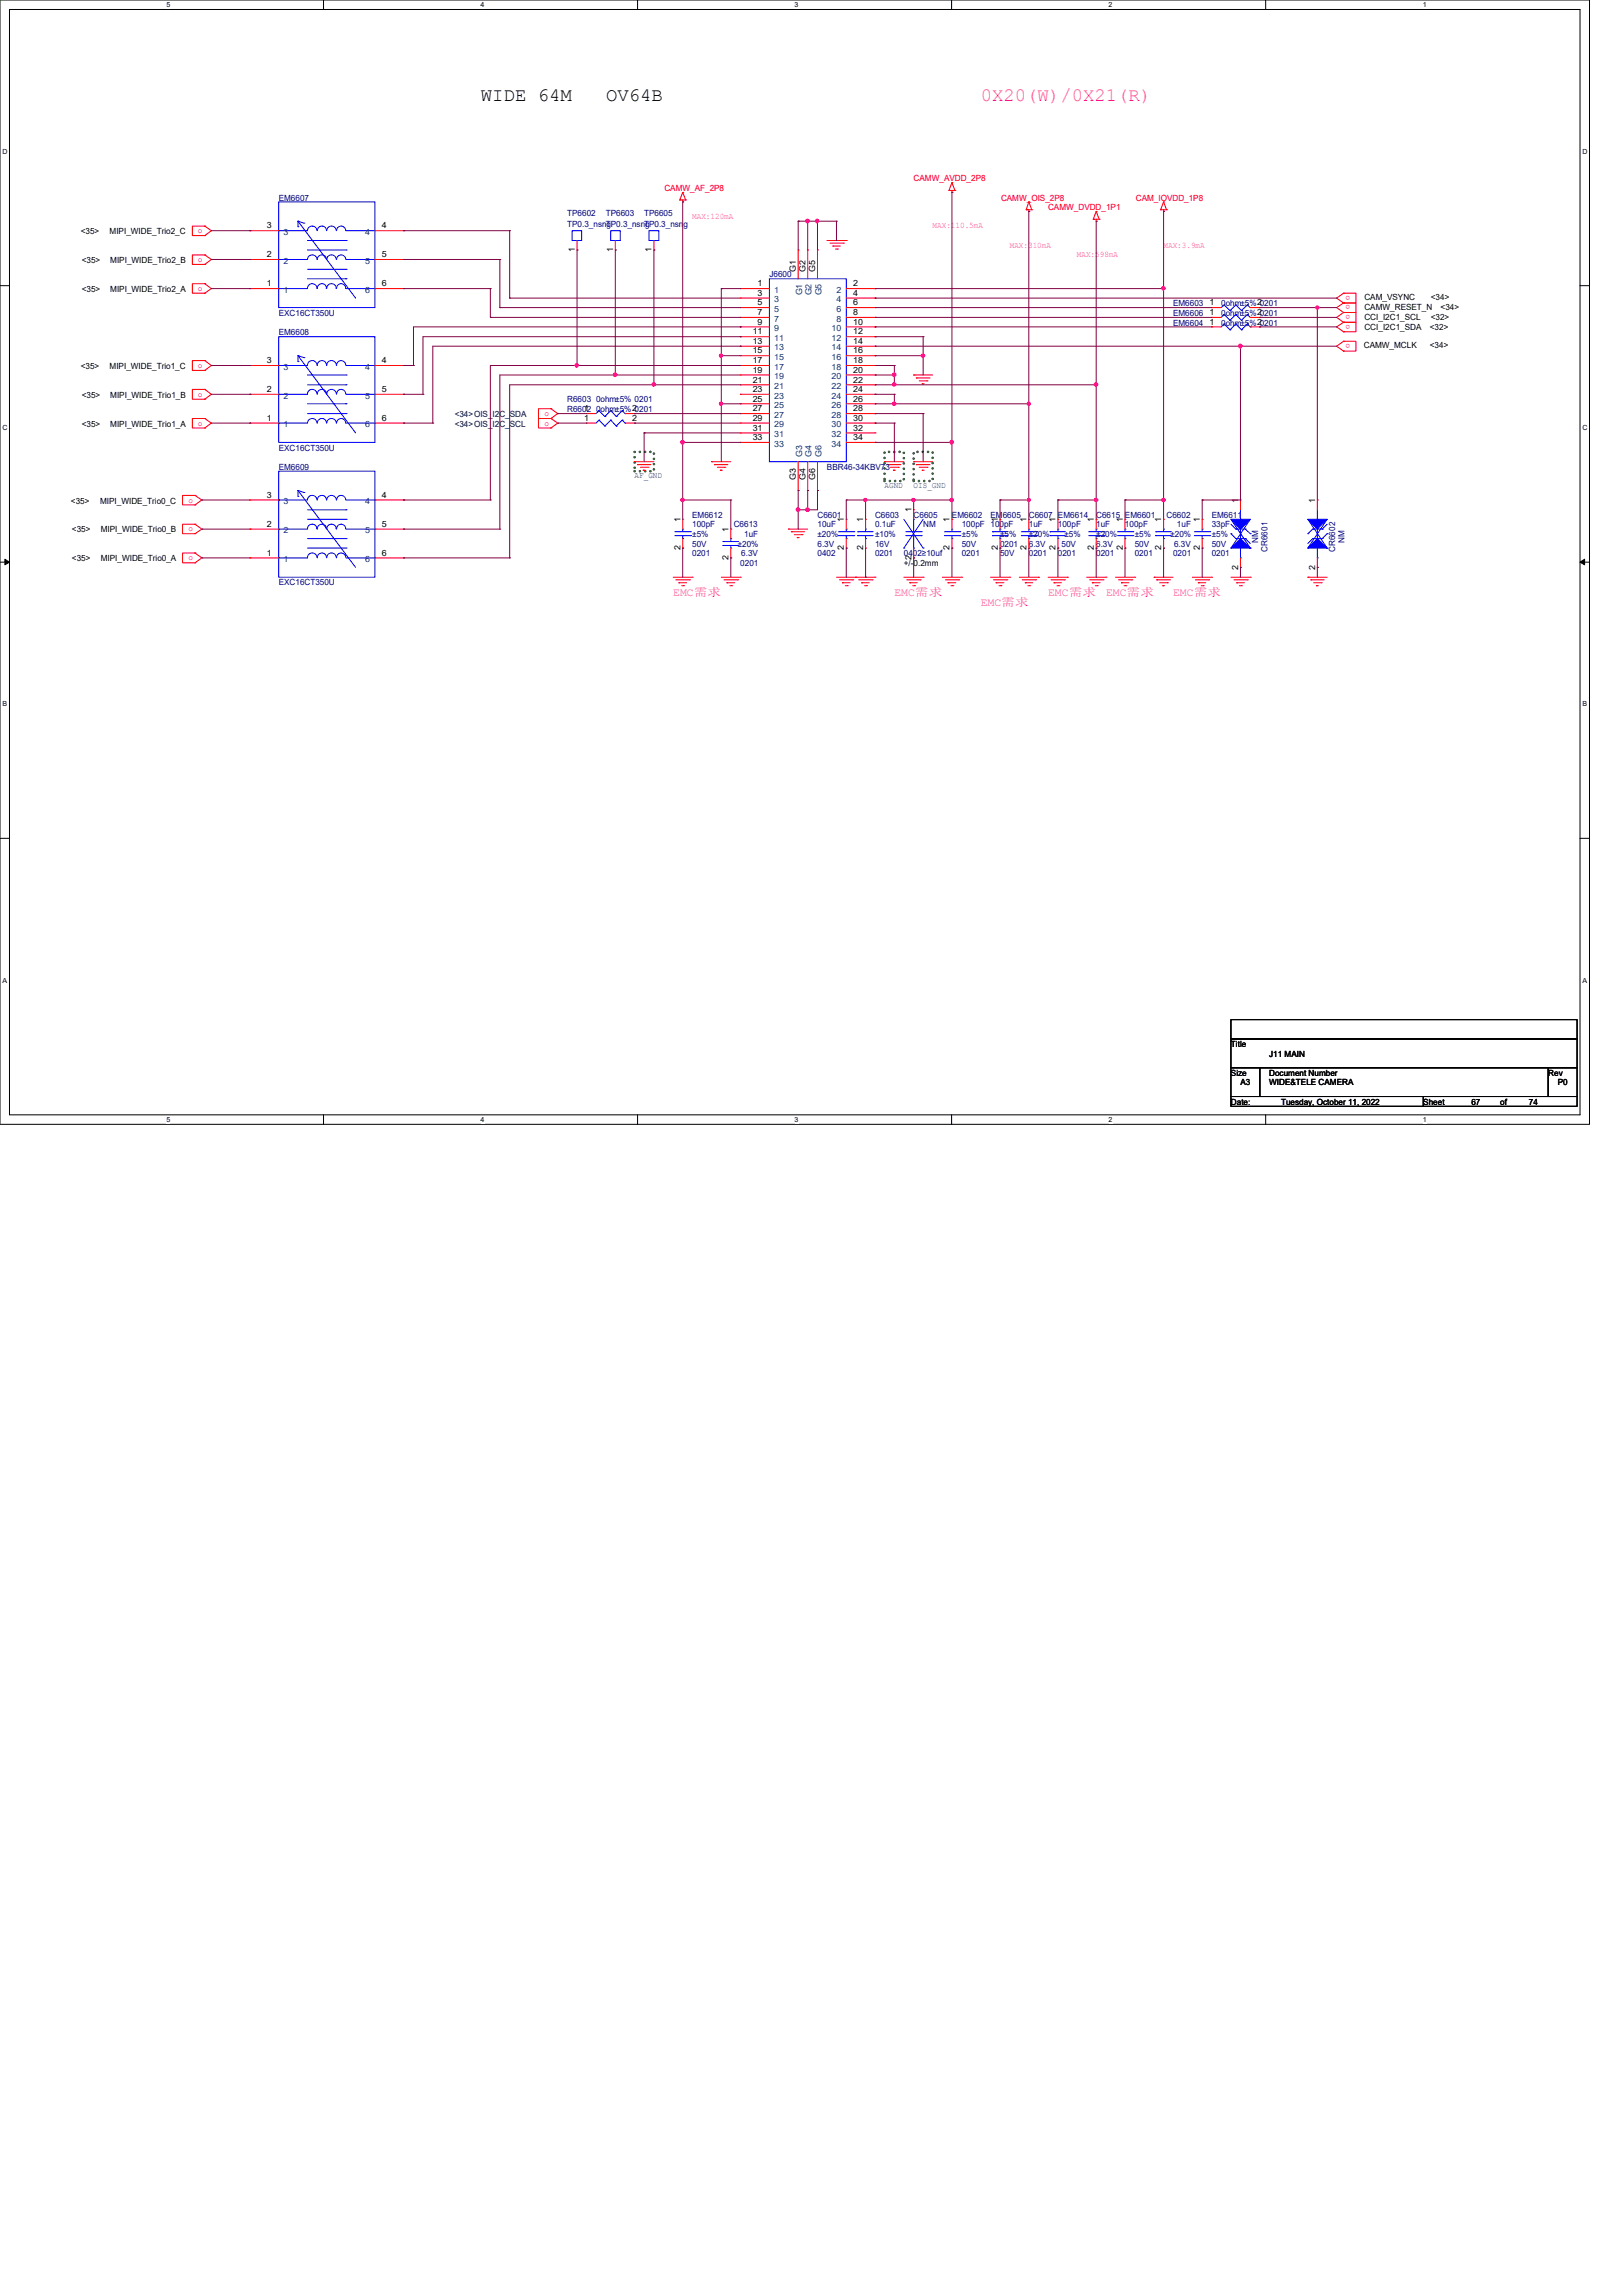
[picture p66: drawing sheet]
<svg xmlns="http://www.w3.org/2000/svg" width="210mm" height="297mm" viewBox="0 0 210 297" stroke-linecap="round" stroke-linejoin="round" font-family="sans-serif">
<defs><g id="words">
<g font-size="2.5">
<text x="62.2" y="13.1">WIDE 64M</text>
<text x="78.4" y="13.1">OV64B</text>
</g>
<text font-size="2.5" fill="#f0f" x="126.9" y="13.1">0X20(W)/0X21(R)</text>
<g font-size="1.5" fill="#f0f">
<text x="87.1" y="77.1">EMC需需</text>
<text x="115.7" y="77.1">EMC需需</text>
<text x="135.6" y="77.1">EMC需需</text>
<text x="143.1" y="77.1">EMC需需</text>
<text x="151.8" y="77.1">EMC需需</text>
<text x="126.9" y="78.4">EMC需需</text>
</g>
<g font-size="1.1" fill="#f00">
<text x="118.2" y="23.5">CAMW_AVDD_2P8</text>
<text x="86" y="24.7">CAMW_AF_2P8</text>
<text x="129.5" y="26">CAMW_OIS_2P8</text>
<text x="135.6" y="27.2">CAMW_DVDD_1P1</text>
<text x="147" y="26">CAM_IOVDD_1P8</text>
<text x="25.6" y="30.2">o</text>
<text x="25.6" y="33.9">o</text>
<text x="25.6" y="37.6">o</text>
<text x="174.7" y="40.8" transform="rotate(-180 174.7 40.8)">o</text>
<text x="174.7" y="42" transform="rotate(-180 174.7 42)">o</text>
<text x="174.7" y="39.5" transform="rotate(-180 174.7 39.5)">o</text>
<text x="174.7" y="38.3" transform="rotate(-180 174.7 38.3)">o</text>
<text x="25.6" y="47.6">o</text>
<text x="174.7" y="44.5" transform="rotate(-180 174.7 44.5)">o</text>
<text x="25.6" y="51.3">o</text>
<text x="70.4" y="53.8">o</text>
<text x="25.6" y="55.1">o</text>
<text x="70.4" y="55.1">o</text>
<text x="24.4" y="65">o</text>
<text x="24.4" y="68.7">o</text>
<text x="24.4" y="72.5">o</text>
</g>
<g font-size="1.1">
<text x="34.5" y="29.5">3</text>
<text x="49.4" y="29.5">4</text>
<text x="10.5" y="30.3">&lt;35&gt;</text>
<text x="10.6" y="34">&lt;35&gt;</text>
<text x="14.2" y="30.3">MIPI_WIDE_Trio2_C</text>
<text x="14.3" y="34">MIPI_WIDE_Trio2_B</text>
<text x="34.5" y="33.3">2</text>
<text x="49.4" y="33.3">5</text>
<text x="74.4" y="32.6" transform="rotate(-90 74.4 32.6)">1</text>
<text x="79.3" y="32.6" transform="rotate(-90 79.3 32.6)">1</text>
<text x="84.3" y="32.6" transform="rotate(-90 84.3 32.6)">1</text>
<text x="103" y="35.2" transform="rotate(-90 103 35.2)">G1</text>
<text x="104.2" y="35.2" transform="rotate(-90 104.2 35.2)">G2</text>
<text x="105.5" y="35.2" transform="rotate(-90 105.5 35.2)">G5</text>
<text x="10.6" y="37.8">&lt;35&gt;</text>
<text x="14.3" y="37.8">MIPI_WIDE_Trio2_A</text>
<text x="34.5" y="37">1</text>
<text x="49.4" y="37">6</text>
<text x="98" y="37">1</text>
<text x="98" y="38.3">3</text>
<text x="98" y="39.5">5</text>
<text x="98" y="40.8">7</text>
<text x="98" y="42">9</text>
<text x="110.4" y="37">2</text>
<text x="110.4" y="38.3">4</text>
<text x="110.4" y="39.5">6</text>
<text x="110.4" y="40.8">8</text>
<text x="110.4" y="42">10</text>
<text x="156.5" y="40.8">1</text>
<text x="156.5" y="39.5">1</text>
<text x="156.5" y="42">1</text>
<text x="162.7" y="40.8">2</text>
<text x="162.7" y="39.5">2</text>
<text x="162.7" y="42">2</text>
<text x="176.6" y="41.4">CCI_I2C1_SCL</text>
<text x="176.6" y="40.1">CAMW_RESET_N</text>
<text x="176.6" y="38.9">CAM_VSYNC</text>
<text x="185.2" y="41.4">&lt;32&gt;</text>
<text x="185.2" y="38.9">&lt;34&gt;</text>
<text x="186.4" y="40.1">&lt;34&gt;</text>
<text x="10.5" y="47.7">&lt;35&gt;</text>
<text x="14.2" y="47.7">MIPI_WIDE_Trio1_C</text>
<text x="34.5" y="47">3</text>
<text x="49.4" y="47">4</text>
<text x="97.4" y="43.3">11</text>
<text x="97.4" y="44.5">13</text>
<text x="97.4" y="45.7">15</text>
<text x="97.4" y="47">17</text>
<text x="110.4" y="43.3">12</text>
<text x="110.4" y="44.5">14</text>
<text x="110.4" y="45.7">16</text>
<text x="110.4" y="47">18</text>
<text x="176.5" y="45.1">CAMW_MCLK</text>
<text x="176.6" y="42.6">CCI_I2C1_SDA</text>
<text x="185" y="42.6">&lt;32&gt;</text>
<text x="185" y="45.1">&lt;34&gt;</text>
<text x="10.6" y="51.4">&lt;35&gt;</text>
<text x="14.3" y="51.4">MIPI_WIDE_Trio1_B</text>
<text x="34.5" y="50.7">2</text>
<text x="49.4" y="50.7">5</text>
<text x="75.6" y="53.2">1</text>
<text x="81.8" y="53.2">2</text>
<text x="97.4" y="48.2">19</text>
<text x="97.4" y="49.5">21</text>
<text x="97.4" y="50.7">23</text>
<text x="97.4" y="51.9">25</text>
<text x="97.4" y="53.2">27</text>
<text x="110.4" y="48.2">20</text>
<text x="110.4" y="49.5">22</text>
<text x="110.4" y="50.7">24</text>
<text x="110.4" y="51.9">26</text>
<text x="110.4" y="53.2">28</text>
<text x="10.6" y="55.2">&lt;35&gt;</text>
<text x="14.3" y="55.2">MIPI_WIDE_Trio1_A</text>
<text x="34.5" y="54.4">1</text>
<text x="49.4" y="54.4">6</text>
<text x="75.6" y="54.4">1</text>
<text x="81.8" y="54.4">2</text>
<text x="97.4" y="54.4">29</text>
<text x="97.4" y="55.7">31</text>
<text x="97.4" y="56.9">33</text>
<text x="110.4" y="54.4">30</text>
<text x="110.4" y="55.7">32</text>
<text x="110.4" y="56.9">34</text>
<text x="9.2" y="65.2">&lt;35&gt;</text>
<text x="13" y="65.2">MIPI_WIDE_Trio0_C</text>
<text x="34.5" y="64.4">3</text>
<text x="49.4" y="64.4">4</text>
<text x="103" y="62.1" transform="rotate(-90 103 62.1)">G3</text>
<text x="104.2" y="62.1" transform="rotate(-90 104.2 62.1)">G4</text>
<text x="105.5" y="62.1" transform="rotate(-90 105.5 62.1)">G6</text>
<text x="160.2" y="65.1" transform="rotate(-90 160.2 65.1)">1</text>
<text x="170.2" y="65.1" transform="rotate(-90 170.2 65.1)">1</text>
<text x="9.3" y="68.9">&lt;35&gt;</text>
<text x="13" y="68.9">MIPI_WIDE_Trio0_B</text>
<text x="34.5" y="71.9">1</text>
<text x="34.5" y="68.2">2</text>
<text x="49.4" y="68.2">5</text>
<text x="49.4" y="71.9">6</text>
<text x="88.1" y="71.2" transform="rotate(-90 88.1 71.2)">2</text>
<text x="88.1" y="67.6" transform="rotate(-90 88.1 67.6)">1</text>
<text x="94.3" y="68.8" transform="rotate(-90 94.3 68.8)">1</text>
<text x="109.2" y="71.2" transform="rotate(-90 109.2 71.2)">2</text>
<text x="109.2" y="67.6" transform="rotate(-90 109.2 67.6)">1</text>
<text x="111.7" y="71.2" transform="rotate(-90 111.7 71.2)">2</text>
<text x="111.7" y="67.6" transform="rotate(-90 111.7 67.6)">1</text>
<text x="117.9" y="66.3" transform="rotate(-90 117.9 66.3)">1</text>
<text x="122.9" y="71.2" transform="rotate(-90 122.9 71.2)">2</text>
<text x="122.9" y="67.6" transform="rotate(-90 122.9 67.6)">1</text>
<text x="129.1" y="71.2" transform="rotate(-90 129.1 71.2)">2</text>
<text x="129.1" y="67.6" transform="rotate(-90 129.1 67.6)">1</text>
<text x="132.8" y="71.2" transform="rotate(-90 132.8 71.2)">2</text>
<text x="132.8" y="67.6" transform="rotate(-90 132.8 67.6)">1</text>
<text x="136.6" y="71.2" transform="rotate(-90 136.6 71.2)">2</text>
<text x="136.6" y="67.6" transform="rotate(-90 136.6 67.6)">1</text>
<text x="141.6" y="71.2" transform="rotate(-90 141.6 71.2)">2</text>
<text x="141.6" y="67.6" transform="rotate(-90 141.6 67.6)">1</text>
<text x="145.3" y="71.2" transform="rotate(-90 145.3 71.2)">2</text>
<text x="145.3" y="67.6" transform="rotate(-90 145.3 67.6)">1</text>
<text x="150.3" y="71.2" transform="rotate(-90 150.3 71.2)">2</text>
<text x="150.3" y="67.6" transform="rotate(-90 150.3 67.6)">1</text>
<text x="155.3" y="71.2" transform="rotate(-90 155.3 71.2)">2</text>
<text x="155.3" y="67.6" transform="rotate(-90 155.3 67.6)">1</text>
<text x="9.3" y="72.6">&lt;35&gt;</text>
<text x="13" y="72.6">MIPI_WIDE_Trio0_A</text>
<text x="94.3" y="72.4" transform="rotate(-90 94.3 72.4)">2</text>
<text x="117" y="73.2">+/-0.2mm</text>
<text x="117.9" y="72.4" transform="rotate(-90 117.9 72.4)">2</text>
<text x="160.2" y="73.7" transform="rotate(-90 160.2 73.7)">2</text>
<text x="170.2" y="73.7" transform="rotate(-90 170.2 73.7)">2</text>
<text x="159.3" y="135.5">Title</text>
<text x="164.3" y="136.7">J11 MAIN</text>
<text x="159.3" y="142.9">Date:</text>
<text x="159.3" y="139.2">Size</text>
<text x="160.5" y="140.4">A3</text>
<text x="164.3" y="139.2">Document Number</text>
<text x="164.3" y="140.4">WIDE&amp;TELE CAMERA</text>
<text x="165.8" y="142.9">Tuesday, October 11, 2022</text>
<text x="184.2" y="142.9">Sheet</text>
<text x="190.4" y="142.9">67</text>
<text x="194.1" y="142.9">of</text>
<text x="197.9" y="142.9">74</text>
<text x="200.4" y="139.2">Rev</text>
<text x="201.6" y="140.4">P0</text>
</g>
<g font-size="1.1" fill="#000080">
<text x="36.1" y="26">EM6607</text>
<text x="73.4" y="27.9">TP6602</text>
<text x="73.4" y="29.4">TP0.3_nsng</text>
<text x="78.4" y="27.9">TP6603</text>
<text x="78.4" y="29.4">TP0.3_nsng</text>
<text x="83.4" y="27.9">TP6605</text>
<text x="83.4" y="29.4">TP0.3_nsng</text>
<text x="99.6" y="35.9">J6600</text>
<text x="36.1" y="40.9">EXC16CT350U</text>
<text x="151.8" y="40.9">EM6606</text>
<text x="151.8" y="39.6">EM6603</text>
<text x="158" y="40.9">0ohm±5% 0201</text>
<text x="158" y="39.6">0ohm±5% 0201</text>
<text x="36.1" y="43.3">EM6608</text>
<text x="151.8" y="42.1">EM6604</text>
<text x="158" y="42.1">0ohm±5% 0201</text>
<text x="73.4" y="52.1">R6603 0ohm±5% 0201</text>
<text x="73.4" y="53.3">R6602 0ohm±5% 0201</text>
<text x="36.1" y="58.3">EXC16CT350U</text>
<text x="36.1" y="60.8">EM6609</text>
<text x="107" y="60.8">BBR46-34KBV73</text>
<text x="89.6" y="67">EM6612</text>
<text x="89.6" y="68.2">100pF</text>
<text x="89.6" y="72">0201</text>
<text x="89.6" y="70.7">50V</text>
<text x="89.6" y="69.5">±5%</text>
<text x="95" y="68.2">C6613</text>
<text x="95.5" y="70.7">±20%</text>
<text x="95.9" y="72">6.3V</text>
<text x="96.3" y="69.5">1uF</text>
<text x="105.8" y="67">C6601</text>
<text x="105.8" y="68.2">10uF</text>
<text x="105.8" y="72">0402</text>
<text x="105.8" y="70.7">6.3V</text>
<text x="105.8" y="69.5">±20%</text>
<text x="113.2" y="67">C6603</text>
<text x="113.2" y="68.2">0.1uF</text>
<text x="113.2" y="72">0201</text>
<text x="113.2" y="70.7">16V</text>
<text x="113.2" y="69.5">±10%</text>
<text x="117" y="72">0402≥10uf</text>
<text x="118.2" y="67">C6605</text>
<text x="119.5" y="68.2">NM</text>
<text x="123.2" y="67">EM6602</text>
<text x="124.5" y="68.2">100pF 100pF</text>
<text x="124.5" y="72">0201</text>
<text x="124.5" y="70.7">50V</text>
<text x="124.5" y="69.5">±5%</text>
<text x="128.2" y="67">EM6605</text>
<text x="129.4" y="70.7">0201</text>
<text x="129.4" y="72">50V</text>
<text x="129.4" y="69.5">±5%</text>
<text x="133.1" y="67">C6607</text>
<text x="133.1" y="68.2">1uF</text>
<text x="133.1" y="72">0201</text>
<text x="133.1" y="70.7">6.3V</text>
<text x="133.1" y="69.5">±20%</text>
<text x="136.9" y="67">EM6614</text>
<text x="136.9" y="68.2">100pF</text>
<text x="136.9" y="72">0201</text>
<text x="137.4" y="70.7">50V</text>
<text x="137.8" y="69.5">±5%</text>
<text x="141.9" y="67">C6615</text>
<text x="141.9" y="68.2">1uF</text>
<text x="141.9" y="72">0201</text>
<text x="141.9" y="70.7">6.3V</text>
<text x="141.9" y="69.5">±20%</text>
<text x="145.6" y="67">EM6601</text>
<text x="145.6" y="68.2">100pF</text>
<text x="146.9" y="72">0201</text>
<text x="146.9" y="70.7">50V</text>
<text x="146.9" y="69.5">±5%</text>
<text x="151" y="67">C6602</text>
<text x="151.5" y="69.5">±20%</text>
<text x="151.8" y="72">0201</text>
<text x="151.9" y="70.7">6.3V</text>
<text x="152.3" y="68.2">1uF</text>
<text x="156.8" y="67">EM6611</text>
<text x="156.8" y="68.2">33pF</text>
<text x="156.8" y="72">0201</text>
<text x="156.8" y="70.7">50V</text>
<text x="156.8" y="69.5">±5%</text>
<text x="162.8" y="70.2" transform="rotate(-90 162.8 70.2)">NM</text>
<text x="164" y="71.4" transform="rotate(-90 164 71.4)">CR6601</text>
<text x="172.8" y="71.4" transform="rotate(-90 172.8 71.4)">CR6602</text>
<text x="174" y="70.2" transform="rotate(-90 174 70.2)">NM</text>
<text x="36.1" y="75.7">EXC16CT350U</text>
<text x="95.8" y="73.2">0201</text>
</g>
<g font-size="1.1" fill="#f0f">
<text x="89.6" y="28.3">MAX:120mA</text>
<text x="120.7" y="29.5">MAX:110.5mA</text>
<text x="130.7" y="32">MAX:310mA</text>
<text x="139.4" y="33.3">MAX:598mA</text>
<text x="150.6" y="32">MAX:3.9mA</text>
</g>
<g font-size="1.1" fill="#004080">
<text x="36.7" y="34.1">2</text>
<text x="36.7" y="30.4">3</text>
<text x="47.2" y="30.4">4</text>
<text x="47.2" y="34.1">5</text>
<text x="36.7" y="37.9">1</text>
<text x="47.2" y="37.9">6</text>
<text x="100.2" y="37.9">1</text>
<text x="100.2" y="39.1">3</text>
<text x="100.2" y="40.3">5</text>
<text x="100.2" y="41.6">7</text>
<text x="103.8" y="38.2" transform="rotate(-90 103.8 38.2)">G1</text>
<text x="105" y="38.2" transform="rotate(-90 105 38.2)">G2</text>
<text x="106.3" y="38.2" transform="rotate(-90 106.3 38.2)">G5</text>
<text x="108.2" y="37.9">2</text>
<text x="108.2" y="39.1">4</text>
<text x="108.2" y="40.3">6</text>
<text x="108.2" y="41.6">8</text>
<text x="36.7" y="47.8">3</text>
<text x="47.2" y="47.8">4</text>
<text x="100.2" y="42.8">9</text>
<text x="100.2" y="44.1">11</text>
<text x="100.2" y="45.3">13</text>
<text x="100.2" y="46.6">15</text>
<text x="100.2" y="47.8">17</text>
<text x="107.6" y="42.8">10</text>
<text x="107.6" y="44.1">12</text>
<text x="107.6" y="45.3">14</text>
<text x="107.6" y="46.6">16</text>
<text x="107.6" y="47.8">18</text>
<text x="36.7" y="51.6">2</text>
<text x="47.2" y="51.6">5</text>
<text x="100.2" y="49.1">19</text>
<text x="100.2" y="50.3">21</text>
<text x="100.2" y="51.6">23</text>
<text x="100.2" y="52.8">25</text>
<text x="107.6" y="49.1">20</text>
<text x="107.6" y="50.3">22</text>
<text x="107.6" y="51.6">24</text>
<text x="107.6" y="52.8">26</text>
<text x="36.7" y="55.3">1</text>
<text x="47.2" y="55.3">6</text>
<text x="100.2" y="54.1">27</text>
<text x="100.2" y="55.3">29</text>
<text x="100.2" y="56.6">31</text>
<text x="100.2" y="57.8">33</text>
<text x="103.8" y="59.1" transform="rotate(-90 103.8 59.1)">G3</text>
<text x="105" y="59.1" transform="rotate(-90 105 59.1)">G4</text>
<text x="106.3" y="59.1" transform="rotate(-90 106.3 59.1)">G6</text>
<text x="107.6" y="54.1">28</text>
<text x="107.6" y="55.3">30</text>
<text x="107.6" y="56.6">32</text>
<text x="107.6" y="57.8">34</text>
<text x="36.7" y="65.2">3</text>
<text x="47.2" y="65.2">4</text>
<text x="36.7" y="69">2</text>
<text x="47.2" y="69">5</text>
<text x="36.7" y="72.7">1</text>
<text x="47.2" y="72.7">6</text>
</g>
<g font-size="1.1" fill="#000040">
<text x="58.8" y="53.9">&lt;34&gt;OIS_I2C_SDA</text>
<text x="58.8" y="55.2">&lt;34&gt;OIS_I2C_SCL</text>
</g>
<g font-size="1.1" fill="#008040">
<text x="82.1" y="61.9">AF_GND</text>
<text x="114.5" y="63.2">AGND</text>
<text x="118.2" y="63.2">OIS_GND</text>
</g>
<g font-size=".9">
<text x="21.5" y=".9">5</text>
<text x="62.2" y=".9">4</text>
<text x="102.8" y=".9">3</text>
<text x="143.5" y=".9">2</text>
<text x="184.1" y=".9">1</text>
<text x=".3" y="19.9">D</text>
<text x="204.8" y="19.9">D</text>
<text x=".3" y="55.6">C</text>
<text x="204.8" y="55.6">C</text>
<text x=".3" y="91.4">B</text>
<text x="204.8" y="91.4">B</text>
<text x=".3" y="127.1">A</text>
<text x="204.8" y="127.1">A</text>
<text x="21.5" y="145.2">5</text>
<text x="62.2" y="145.2">4</text>
<text x="102.8" y="145.2">3</text>
<text x="143.5" y="145.2">2</text>
<text x="184.1" y="145.2">1</text>
</g>
</g></defs>
<path d="M0 0h205.7v145.5h-205.7zM1.2 1.2h203.3v143h-203.3z" fill="none" stroke="#000" stroke-width=".13"/>
<g fill="#fff">
<path d="M21.5 .1h.6v1h-.6z"/>
<path d="M21.5 144.4h.6v1h-.6z"/>
</g>
<path d="M41.9 0v1.2M41.9 144.2v1.3" fill="none" stroke="#000" stroke-width=".13"/>
<g fill="#fff">
<path d="M62.2 .1h.5v1h-.5z"/>
<path d="M62.2 144.4h.5v1h-.5z"/>
</g>
<path d="M82.5 0v1.2M82.5 144.2v1.3" fill="none" stroke="#000" stroke-width=".13"/>
<g fill="#fff">
<path d="M102.8 .1h.5v1h-.5z"/>
<path d="M102.8 144.4h.5v1h-.5z"/>
</g>
<path d="M123.1 0v1.2M123.1 144.2v1.3" fill="none" stroke="#000" stroke-width=".13"/>
<g fill="#fff">
<path d="M143.5 .1h.5v1h-.5z"/>
<path d="M143.5 144.4h.5v1h-.5z"/>
</g>
<path d="M163.8 0v1.2M163.8 144.2v1.3" fill="none" stroke="#000" stroke-width=".13"/>
<g fill="#fff">
<path d="M184.1 .1h.5v1h-.5z"/>
<path d="M184.1 144.4h.5v1h-.5z"/>
<path d="M.3 19.1h.7v1h-.7z"/>
<path d="M204.8 19.1h.6v1h-.6z"/>
<path d="M.3 54.8h.7v1h-.7z"/>
<path d="M204.8 54.8h.6v1h-.6z"/>
</g>
<path d="M0 37h1.2M204.5 37h1.2" fill="none" stroke="#000" stroke-width=".13"/>
<g fill="#fff">
<path d="M.3 90.6h.6v1h-.6z"/>
<path d="M204.8 90.6h.6v1h-.6z"/>
</g>
<path d="M0 72.7h1.2M.6 72.3l.6 .4-.6 .4zM204.5 72.7l.6-.4v.8zM204.5 72.7h1.2" fill="none" stroke="#000" stroke-width=".13"/>
<path d="M.6 72.3l.6 .4-.6 .4zM204.5 72.7l.6-.4v.8z" fill="#000"/>
<g fill="#fff">
<path d="M.3 126.3h.6v1h-.6z"/>
<path d="M204.8 126.3h.6v1h-.6z"/>
</g>
<path d="M0 108.5h1.2M204.5 108.5h1.2M159.3 131.9h44.8v2.5h-44.8zM159.3 134.4h44.8v3.7h-44.8zM159.3 138.1h3.7v3.8h-3.7zM163 138.1h37.4v3.8h-37.4zM200.4 138.1h3.7v3.8h-3.7zM159.3 141.9h24.9v1.2h-24.9zM184.2 141.9h19.9v1.2h-19.9z" fill="none" stroke="#000" stroke-width=".13"/>
<path d="M82.1 58.5h2.5v2.5h-2.5zM114.5 58.5h2.5v3.7h-2.5zM118.2 58.5h2.5v3.7h-2.5z" fill="none" stroke="#008000" stroke-width=".34" stroke-dasharray="0 .7"/>
<g fill="none" stroke="#f00" stroke-width=".13">
<path d="M26.5 29.3h.1M26.5 30.5h.1M26.5 29.3h-1.6v1.2h1.6M26.5 33h.1M26.5 34.2h.1M26.5 33h-1.6v1.2h1.6M26.5 36.7h.1M26.5 37.9h.1M26.5 36.7h-1.6v1.2h1.6M26.5 29.3l.8 .5-.8 .7M26.5 33l.8 .6-.8 .6M26.5 36.7l.8 .6-.8 .6"/>
<path d="M88 25.9h.1M88 25.9h.7M88.3 26.1h.1M88.3 24.9h.1M88.3 25.9v.2M88.3 24.9l-.3 1M88.3 24.9l.4 1M88.7 25.9h.1M107 31.1h2.5M107.4 31.5h1.7M107.8 31.8h.1M107.8 31.8h1"/>
<path d="M108.1 32.2h.3M108.4 32.2h.1M109.1 31.5h.1M109.5 31.1h.1M122.8 24.6h.1M122.8 24.6h.8M123.2 24.9h.1M123.2 23.6h.1M123.2 24.6v.3M123.2 23.6l.4 1M123.2 23.6l-.4 1M123.6 24.6h.1"/>
<path d="M132.8 27.1h.1M132.8 27.1h.7M133.1 26.1l.4 1M133.1 27.3h.1M133.1 26.1h.1M133.1 27.1v.2M133.1 26.1l-.3 1M133.5 27.1h.1M141.5 28.4h.1M141.5 28.4h.7M141.9 27.3l-.4 1.1M141.9 28.6h.1"/>
<path d="M141.9 27.3h.1M141.9 28.4v.2M141.9 27.3l.3 1.1M142.2 28.4h.1M150.2 27.1h.1M150.2 27.1h.8M150.6 26.1l.4 1M150.6 27.3h.1M150.6 26.1h.1M150.6 27.1v.2M150.6 26.1l-.4 1M151 27.1h.1"/>
<path d="M173.9 39.2l-.9 .6 .9 .6M173.9 37.9l-.9 .7 .9 .6M173.9 39.2h.1M173.9 39.2h1.6v1.2h-1.6M173.9 37.9h.1M173.9 37.9h1.6v1.3h-1.6M26.5 46.7h.1M26.5 47.9h.1M26.5 46.7h-1.6v1.2h1.6M26.5 50.4h.1M26.5 51.6h.1M26.5 50.4h-1.6v1.2h1.6"/>
<path d="M26.5 54.1h.1M26.5 55.4h.1M26.5 54.1h-1.6v1.3h1.6M26.5 46.7l.8 .6-.8 .6M26.5 50.4l.8 .6-.8 .6M26.5 54.1l.8 .6-.8 .7M71.3 52.9l.9 .6-.9 .6M71.3 54.1l.9 .6-.9 .7M71.3 52.9h.1M71.3 54.1h.1M71.3 52.9h-1.6v1.2h1.6M71.3 55.4h.1"/>
<path d="M71.3 54.1h-1.6v1.3h1.6M82.1 59.7h.1M82.1 59.7h2.5M92.1 59.7h2.5M92.1 59.7h.1M114.5 59.7h.1M114.5 59.7h2.5M118.2 59.7h2.5M118.2 48.5h2.5M118.2 59.7h.1M118.2 48.5h.1M118.6 48.9h.1"/>
<path d="M118.6 48.9h1.8M119 49.3h1M119.3 49.7h.1M119.3 49.7h.3M120 49.3h.1M173.9 40.4l-.9 .7 .9 .6M173.9 41.7l-.9 .6 .9 .6M173.9 44.2l-.9 .6 .9 .6M173.9 41.7h.1M173.9 40.4h.1M173.9 40.4h1.6v1.3h-1.6M173.9 42.9h.1"/>
<path d="M173.9 41.7h1.6v1.2h-1.6M173.9 45.4h.1M173.9 44.2h.1M173.9 44.2h1.6v1.2h-1.6M25.2 64.1h.1M25.2 65.3h.1M25.2 64.1h-1.6v1.2h1.6M25.2 67.8h.1M25.2 69h.1M25.2 67.8h-1.6v1.2h1.6M25.2 71.5h.1M25.2 72.8h.1"/>
<path d="M25.2 71.5h-1.6v1.3h1.6M25.2 64.1l.9 .6-.9 .6M25.2 67.8l.9 .7-.9 .5M25.2 71.5l.9 .7-.9 .6M82.5 60.1h1.7M82.5 60.1h.1M82.9 60.5h1M83.2 60.8h.1M83.2 60.8h.3M83.9 60.5h.1M87.1 74.7h2.5M87.5 75h1.7"/>
<path d="M87.8 75.4h1.1M87.8 75.4h.1M88.2 75.8h.3M88.5 75.8h.1M89.2 75h.1M89.6 74.7h.1M92.5 60.1h.1M92.5 60.1h1.7M92.8 60.5h1M93.2 60.8h.1M93.2 60.8h.3M93.3 74.7h2.5"/>
<path d="M93.7 75h1.8M93.8 60.5h.1M94.1 75.4h.1M94.1 75.4h1M94.4 75.8h.3M94.7 75.8h.1M95.5 75h.1M95.8 74.7h.1M102 68.5h.1M102 68.5h2.5M102.4 68.8h1.7M102.4 68.8h.1"/>
<path d="M102.8 69.2h1M103.2 69.6h.1M103.2 69.6h.2M103.8 69.2h.1M108.2 74.7h5M108.6 75h1.8M109 75.4h.1M109 75.4h1M109.4 75.8h.2M109.6 75.8h.1M110.4 75h.1M110.7 74.7h.1"/>
<path d="M111.1 75h1.8M111.5 75.4h.1M111.5 75.4h1M111.9 75.8h.2M112.1 75.8h.1M112.9 75h.1M113.2 74.7h.1M114.9 60.1h1.7M114.9 60.1h.1M115.2 60.5h1M115.6 60.8h.1M115.6 60.8h.3"/>
<path d="M116.2 60.5h.1M117 74.7h2.5M117.3 75h1.8M117.7 75.4h1M117.7 75.4h.1M118.1 75.8h.3M118.4 75.8h.1M118.6 60.1h.1M118.6 60.1h1.8M119 60.5h1M119.1 75h.1M119.3 60.8h.1"/>
<path d="M119.3 60.8h.3M119.5 74.7h.1M120 60.5h.1M122 74.7h2.5M122.3 75h1.8M122.7 75.4h.1M122.7 75.4h1M123.1 75.8h.2M123.3 75.8h.1M124.1 75h.1M124.5 74.7h.1M128.2 74.7h2.5"/>
<path d="M128.6 75h1.7M128.9 75.4h.1M128.9 75.4h1M129.3 75.8h.2M129.5 75.8h.1M130.3 75h.1M130.7 74.7h.1M131.9 74.7h2.5M132.3 75h1.7M132.7 75.4h.1M132.7 75.4h.9M133 75.8h.3"/>
<path d="M133.3 75.8h.1M134 75h.1M134.4 74.7h.1M135.6 74.7h2.5M136 75h1.8M136.4 75.4h.1M136.4 75.4h1M136.8 75.8h.2M137 75.8h.1M137.8 75h.1M138.1 74.7h.1M140.6 74.7h2.5"/>
<path d="M141 75h1.7M141.4 75.4h.1M141.4 75.4h1M141.7 75.8h.3M142 75.8h.1M142.7 75h.1M143.1 74.7h.1M144.4 74.7h2.5M144.7 75h1.8M145.1 75.4h.1M145.1 75.4h1M145.5 75.8h.2"/>
<path d="M145.7 75.8h.1M146.5 75h.1M146.9 74.7h.1M149.4 74.7h2.4M149.4 74.7h.1M149.7 75h.1M149.7 75h1.8M150.1 75.4h1M150.5 75.8h.1M150.5 75.8h.2M151.1 75.4h.1M154.3 74.7h2.5"/>
<path d="M154.7 75h1.7M155.1 75.4h.9M155.1 75.4h.1M155.4 75.8h.3M155.7 75.8h.1M156.4 75h.1M156.8 74.7h.1M159.3 74.7h2.5M159.7 75h1.7M160 75.4h.1M160 75.4h1M160.4 75.8h.3"/>
<path d="M160.7 75.8h.1M161.4 75h.1M161.8 74.7h.1M169.2 74.7h.1M169.2 74.7h2.5M169.6 75h1.8M169.6 75h.1M170 75.4h1M170.3 75.8h.1M170.3 75.8h.3M171 75.4h.1"/>
</g>
<path d="M159.3 67.2h2.5l-1.3 1.3z" fill="#00f"/>
<path d="M159.3 67.2h2.5l-1.3 1.3zM159.3 67.8l.6 .7M159.9 68.5h.1M159.9 68.5h1.3M160.5 67.2h.1M160.5 69.7h.1M160.5 66v1.2M160.5 68.5v1.2M161.2 68.5h.1M161.2 68.5l.6 .5M161.8 69h.1" fill="none" stroke="#00f" stroke-width=".13"/>
<path d="M159.3 70.9l1.2-1.2 1.3 1.2z" fill="#00f"/>
<g fill="none" stroke="#00f" stroke-width=".13">
<path d="M36.1 29.8h3.7a.61 .61 0 0 1 .6-.5 .61 .61 0 0 1 .6 .5M36.1 33.6h3.7a.61 .61 0 0 1 .6-.6 .61 .61 0 0 1 .6 .6M36.1 26.1h12.4v13.7h-12.4zM36.1 29.8h.1M36.1 33.6h.1M36.1 37.3h.1M38.6 28.6h.1M38.6 29.3h.1M38.6 28.6l.7 .3M38.6 28.6v.7M38.6 28.6l7.4 10M39.3 28.9h.1"/>
<path d="M39.8 31.1h5M39.8 32.3h5M39.8 34.8h5M39.8 36.1h5M41 37.3a.59 .59 0 0 0-.6-.6 .59 .59 0 0 0-.6 .6h-3.7M42.2 37.3a.57 .57 0 0 0-.6-.6 .57 .57 0 0 0-.5 .6M42.2 33.6a.59 .59 0 0 0-.5-.6 .59 .59 0 0 0-.6 .6M42.2 29.8a.59 .59 0 0 0-.5-.5 .59 .59 0 0 0-.6 .5M43.5 37.3a.59 .59 0 0 0-.6-.6 .59 .59 0 0 0-.6 .6M43.5 29.8a.61 .61 0 0 0-.6-.5 .61 .61 0 0 0-.6 .5M43.5 33.6a.61 .61 0 0 0-.6-.6 .61 .61 0 0 0-.6 .6M44.7 37.3a.57 .57 0 0 0-.6-.6 .57 .57 0 0 0-.5 .6"/>
<path d="M44.7 29.8a.59 .59 0 0 0-.5-.5 .59 .59 0 0 0-.6 .5M44.7 33.6a.59 .59 0 0 0-.5-.6 .59 .59 0 0 0-.6 .6M44.8 31.1h.1M44.8 32.3h.1M44.8 34.8h.1M44.8 36.1h.1M44.8 29.8h3.7M44.8 33.6h3.7M44.8 37.3h3.7M48.5 29.8h.1M48.5 33.6h.1M48.5 37.3h.1"/>
<path d="M74 29.8h1.3v1.3h-1.3zM79 29.8h1.3v1.3h-1.3zM84 29.8h1.3v1.3h-1.3zM99.6 36.1h9.9v23.6h-9.9zM158.4 39.5h.1M158.4 39.5l.8 .7M158.4 39.5l-.4 .3M159.9 39.5l-.7 .7M159.9 39.5h.1M159.9 39.5l.8 .7M161.4 39.5l-.7 .7M161.4 39.5h.1"/>
<path d="M161.4 39.5l.4 .3M161.8 39.8h.1M36.1 54.7h3.7a.61 .61 0 0 1 .6-.6 .61 .61 0 0 1 .6 .6M36.1 43.6h12.4v13.6h-12.4zM36.1 47.3h.1M36.1 51h.1M36.1 54.7h.1M38.6 46h.1M38.6 46.8h.1M38.6 46v.8M38.6 46l.7 .3M38.6 46l7.4 10"/>
<path d="M39.3 46.3h.1M39.8 48.5h5M39.8 49.8h5M39.8 52.2h5M39.8 53.5h5M41 47.2a.61 .61 0 0 0-.6-.5 .61 .61 0 0 0-.6 .6h-3.7M41 51a.61 .61 0 0 0-.6-.6 .61 .61 0 0 0-.6 .6h-3.7M42.2 51a.59 .59 0 0 0-.6-.6 .59 .59 0 0 0-.5 .6M42.2 47.2a.59 .59 0 0 0-.6-.5 .59 .59 0 0 0-.5 .6M42.2 54.7a.59 .59 0 0 0-.5-.6 .59 .59 0 0 0-.6 .6M43.5 47.2a.61 .61 0 0 0-.6-.5 .61 .61 0 0 0-.6 .6M43.5 51a.61 .61 0 0 0-.6-.6 .61 .61 0 0 0-.6 .6"/>
<path d="M43.5 54.7a.61 .61 0 0 0-.6-.6 .61 .61 0 0 0-.6 .6M44.7 47.2a.59 .59 0 0 0-.6-.6 .59 .59 0 0 0-.5 .7M44.7 51a.59 .59 0 0 0-.6-.6 .59 .59 0 0 0-.5 .6M44.7 54.7a.59 .59 0 0 0-.5-.6 .59 .59 0 0 0-.6 .6M44.8 48.5h.1M44.8 49.8h.1M44.8 52.2h.1M44.8 53.5h.1M44.8 47.3h3.7M44.8 51h3.7M44.8 54.7h3.7M48.5 47.3h.1"/>
<path d="M48.5 51h.1M48.5 54.7h.1M77.5 53.1l-.4 .4M77.5 54.4l-.4 .3M77.5 53.1h.1M77.5 54.4h.1M77.5 53.1l.8 .8M77.5 54.4l.8 .7M78.3 53.9h.1M78.3 55.1h.1M79 53.1l-.7 .8M79 54.4l-.7 .7"/>
<path d="M79 53.1h.1M79 54.4h.1M79 53.1l.8 .8M79 54.4l.8 .7M79.8 53.9h.1M79.8 55.1h.1M80.5 53.1h.1M80.5 54.4h.1M80.5 53.1l.4 .4M80.5 54.4l.4 .3M80.5 53.1l-.7 .8M80.5 54.4l-.7 .7"/>
<path d="M80.9 53.5h.1M80.9 54.7h.1M158.4 40.7h.1M158.4 41.9h.1M158.4 40.7l.8 .7M158.4 41.9l.8 .8M158.4 40.7l-.4 .4M158.4 41.9l-.4 .4M159.2 41.4h.1M159.2 40.2h.1M159.2 42.7h.1M159.9 40.7l-.7 .7"/>
<path d="M159.9 41.9l-.7 .8M159.9 40.7h.1M159.9 41.9h.1M159.9 40.7l.8 .7M159.9 41.9l.8 .8M160.7 41.4h.1M160.7 40.2h.1M160.7 42.7h.1M161.4 40.7l-.7 .7M161.4 41.9l-.7 .8M161.4 40.7h.1M161.4 41.9h.1"/>
<path d="M161.4 40.7l.4 .4M161.4 41.9l.4 .4M161.8 41.1h.1M161.8 42.3h.1M36.1 64.7h3.7a.61 .61 0 0 1 .6-.6 .61 .61 0 0 1 .6 .6M36.1 61h12.4v13.7h-12.4zM36.1 64.7h.1M36.1 68.5h.1M36.1 72.2h.1M38.6 63.5h.1M38.6 64.2h.1M38.6 63.5v.7"/>
<path d="M38.6 63.5l.7 .2M38.6 63.5l7.4 9.9M39.3 63.7h.1M39.8 69.7h5M39.8 66h5M39.8 67.2h5M39.8 70.9h5M41 68.4a.59 .59 0 0 0-.6-.6 .59 .59 0 0 0-.6 .6l-3.7 .1M41 72.1a.61 .61 0 0 0-.6-.6 .61 .61 0 0 0-.6 .7h-3.7M42.2 68.4a.57 .57 0 0 0-.6-.6 .57 .57 0 0 0-.5 .7M42.2 64.7a.59 .59 0 0 0-.5-.6 .59 .59 0 0 0-.6 .6M42.2 72.1a.59 .59 0 0 0-.6-.6 .59 .59 0 0 0-.5 .7"/>
<path d="M43.5 68.4a.59 .59 0 0 0-.6-.6 .59 .59 0 0 0-.6 .6v.1M43.5 64.7a.61 .61 0 0 0-.6-.6 .61 .61 0 0 0-.6 .6M43.5 72.1a.61 .61 0 0 0-.6-.6 .61 .61 0 0 0-.6 .7M44.7 68.4a.57 .57 0 0 0-.6-.6 .57 .57 0 0 0-.5 .7M44.7 64.7a.59 .59 0 0 0-.5-.6 .59 .59 0 0 0-.6 .6M44.7 72.1a.59 .59 0 0 0-.6-.6 .59 .59 0 0 0-.5 .7M44.8 66h.1M44.8 67.2h.1M44.8 69.7h.1M44.8 70.9h.1M44.8 64.7h3.7M44.8 68.5h3.7"/>
<path d="M44.8 72.2h3.7M48.5 64.7h.1M48.5 68.5h.1M48.5 72.2h.1M87.3 68.8h2.1M87.3 69.3h2.1M88.3 68.5h.1M88.3 69.7h.1M88.3 68.5v.3M88.3 69.3v.4M89.4 68.8h.1M89.4 69.3h.1"/>
<path d="M93.6 70.1h.1M93.6 70.6h.1M93.6 70.1h2M93.6 70.6h2M94.6 69.7h.1M94.6 70.9h.1M94.6 69.7v.4M94.6 70.6v.3M108.5 68.8h2M108.5 69.3h2M109.5 68.5h.1M109.5 69.7h.1"/>
<path d="M109.5 68.5v.3M109.5 69.3v.4M110.5 68.8h.1M110.5 69.3h.1M111 68.8h.1M111 69.3h.1M111 68.8h2M111 69.3h2M112 68.5h.1M112 69.7h.1M112 68.5v.3M112 69.3v.4"/>
<path d="M117 70.9h.1M117 67.2l2.5 3.7M117.2 68.8h2M117.2 69.3h2M118.2 67.2h.1M118.2 70.9h.1M118.2 67.2v1.6M118.2 69.3v1.6M119.2 68.8h.1M119.2 69.3h.1M119.5 70.9h.1M119.5 67.2l-2.5 3.7"/>
<path d="M122.2 68.8h2M122.2 69.3h2M123.2 68.5h.1M123.2 69.7h.1M123.2 68.5v.3M123.2 69.3v.4M124.2 68.8h.1M124.2 69.3h.1M128.4 68.8h.1M128.4 69.3h.1M128.4 68.8h2M128.4 69.3h2"/>
<path d="M129.4 68.5h.1M129.4 69.7h.1M129.4 68.5v.3M129.4 69.3v.4M132.2 68.8h2M132.2 69.3h2M133.1 68.5h.1M133.1 69.7h.1M133.1 68.5v.3M133.1 69.3v.4M134.2 68.8h.1M134.2 69.3h.1"/>
<path d="M135.9 68.8h.1M135.9 69.3h.1M135.9 68.8h2M135.9 69.3h2M136.9 68.5h.1M136.9 69.7h.1M136.9 68.5v.3M136.9 69.3v.4M140.9 68.8h2M140.9 69.3h2M141.9 68.5h.1M141.9 69.7h.1"/>
<path d="M141.9 68.5v.3M141.9 69.3v.4M142.9 68.8h.1M142.9 69.3h.1M144.6 68.8h2M144.6 69.3h2M145.6 68.5h.1M145.6 69.7h.1M145.6 68.5v.3M145.6 69.3v.4M146.6 68.8h.1M146.6 69.3h.1"/>
<path d="M154.6 68.8h1.9M154.6 69.3h1.9M155.6 68.5h.1M155.6 69.7h.1M155.6 68.5v.3M155.6 69.3v.4M156.5 68.8h.1M156.5 69.3h.1M159.3 70.9l1.2-1.2 1.3 1.2zM159.3 69l.6 .7M159.3 69h.1M159.3 70.9h.1"/>
<path d="M159.3 67.2l2.5 3.7M159.9 69.7h.1M159.9 69.7h1.3M160.5 72.2h.1M160.5 70.9v1.3M161.2 69.7l.6 .6M161.2 69.7h.1M161.8 70.9h.1M161.8 67.2l-2.5 3.7"/>
</g>
<g fill="none" stroke="#f00" stroke-width=".13">
<path d="M32.3 37.3h3.8M32.3 33.6h3.8M32.3 29.8h3.8M32.3 37.3h.1M32.3 33.6h.1M32.3 29.8h.1M48.5 37.3h3.7M48.5 33.6h3.7M48.5 29.8h3.7M52.2 29.8h.1M52.2 33.6h.1M52.2 37.3h.1"/>
<path d="M74.7 32.3h.1M74.7 31.1v1.2M79.6 32.3h.1M79.6 31.1v1.2M84.6 32.3h.1M84.6 31.1v1.2M95.8 37.3h3.8M95.8 39.8h3.8M95.8 38.6h3.8M95.8 37.3h.1M95.8 38.6h.1M95.8 39.8h.1"/>
<path d="M103.3 32.3h.1M103.3 32.3v3.8M104.5 32.3h.1M104.5 32.3v3.8M105.8 32.3h.1M105.8 32.3v3.8M109.5 37.3h3.7M109.5 39.8h3.7M109.5 38.6h3.7M113.2 37.3h.1M113.2 38.6h.1M113.2 39.8h.1"/>
<path d="M156.8 39.8h.1M156.8 39.8h1.2M161.8 39.8h1.2M163 39.8h.1M32.3 54.7h3.8M32.3 51h3.8M32.3 47.3h3.8M32.3 54.7h.1M32.3 51h.1M32.3 47.3h.1M48.5 54.7h3.7M48.5 51h3.7"/>
<path d="M48.5 47.3h3.7M52.2 47.3h.1M52.2 51h.1M52.2 54.7h.1M75.9 53.5h.1M75.9 54.7h.1M75.9 54.7h1.2M75.9 53.5h1.2M80.9 54.7h1.2M80.9 53.5h1.2M82.1 53.5h.1M82.1 54.7h.1"/>
<path d="M95.8 54.7h3.8M95.8 51h3.8M95.8 47.3h3.8M95.8 53.5h3.8M95.8 41.1h3.8M95.8 42.3h3.8M95.8 43.6h3.8M95.8 44.8h3.8M95.8 46h3.8M95.8 48.5h3.8M95.8 49.8h3.8M95.8 52.2h3.8"/>
<path d="M95.8 56h3.8M95.8 57.2h3.8M95.8 41.1h.1M95.8 42.3h.1M95.8 43.6h.1M95.8 44.8h.1M95.8 46h.1M95.8 47.3h.1M95.8 48.5h.1M95.8 49.8h.1M95.8 51h.1M95.8 52.2h.1"/>
<path d="M95.8 53.5h.1M95.8 54.7h.1M95.8 56h.1M95.8 57.2h.1M103.3 59.7v3.8M104.5 59.7v3.8M105.8 59.7v3.8M109.5 54.7h3.7M109.5 51h3.7M109.5 47.3h3.7M109.5 53.5h3.7M109.5 41.1h3.7"/>
<path d="M109.5 42.3h3.7M109.5 43.6h3.7M109.5 44.8h3.7M109.5 46h3.7M109.5 48.5h3.7M109.5 49.8h3.7M109.5 52.2h3.7M109.5 56h3.7M109.5 57.2h3.7M113.2 41.1h.1M113.2 42.3h.1M113.2 43.6h.1"/>
<path d="M113.2 44.8h.1M113.2 46h.1M113.2 47.3h.1M113.2 48.5h.1M113.2 49.8h.1M113.2 51h.1M113.2 52.2h.1M113.2 53.5h.1M113.2 54.7h.1M113.2 56h.1M113.2 57.2h.1M156.8 41.1h.1"/>
<path d="M156.8 42.3h.1M156.8 41.1h1.2M156.8 42.3h1.2M161.8 41.1h1.2M161.8 42.3h1.2M163 41.1h.1M163 42.3h.1M32.3 72.2h3.8M32.3 68.5h3.8M32.3 64.7h3.8M32.3 72.2h.1M32.3 68.5h.1"/>
<path d="M32.3 64.7h.1M48.5 72.2h3.7M48.5 68.5h3.7M48.5 64.7h3.7M52.2 64.7h.1M52.2 68.5h.1M52.2 72.2h.1M88.3 67.2h.1M88.3 70.9h.1M88.3 67.2v1.3M88.3 69.7v1.2M94.6 68.5h.1"/>
<path d="M94.6 72.2h.1M94.6 68.5v1.2M94.6 70.9v1.3M103.3 63.5h.1M104.5 63.5h.1M105.8 63.5h.1M109.5 67.2h.1M109.5 70.9h.1M109.5 67.2v1.3M109.5 69.7v1.2M112 67.2h.1M112 70.9h.1"/>
<path d="M112 67.2v1.3M112 69.7v1.2M118.2 66h.1M118.2 72.2h.1M118.2 66v1.2M118.2 70.9v1.3M123.2 67.2h.1M123.2 70.9h.1M123.2 67.2v1.3M123.2 69.7v1.2M129.4 67.2h.1M129.4 70.9h.1"/>
<path d="M129.4 67.2v1.3M129.4 69.7v1.2M133.1 67.2h.1M133.1 70.9h.1M133.1 67.2v1.3M133.1 69.7v1.2M136.9 67.2h.1M136.9 70.9h.1M136.9 67.2v1.3M136.9 69.7v1.2M141.9 67.2h.1M141.9 70.9h.1"/>
<path d="M141.9 67.2v1.3M141.9 69.7v1.2M145.6 67.2h.1M145.6 70.9h.1M145.6 67.2v1.3M145.6 69.7v1.2M155.6 67.2h.1M155.6 70.9h.1M155.6 67.2v1.3M155.6 69.7v1.2M160.5 64.7h.1M160.5 73.4h.1"/>
<path d="M160.5 64.7v1.3M160.5 72.2v1.2"/>
</g>
<path d="M169.2 67.2h2.5l-1.2 1.3z" fill="#00f"/>
<path d="M169.2 69h.1M169.2 67.2h2.5l-1.2 1.3zM169.9 68.5h1.2M169.9 68.5h.1M169.9 68.5l-.7 .5M170.5 67.2h.1M170.5 69.7h.1M170.5 66v1.2M170.5 68.5v1.2M171.1 68.5h.1M171.7 67.8l-.6 .7" fill="none" stroke="#00f" stroke-width=".13"/>
<path d="M169.2 70.9l1.3-1.2 1.2 1.2z" fill="#00f"/>
<g fill="none" stroke="#00f" stroke-width=".13">
<path d="M149.6 68.8h.1M149.6 69.3h.1M149.6 68.8h2M149.6 69.3h2M150.6 68.5h.1M150.6 69.7h.1M150.6 68.5v.3M150.6 69.3v.4M169.2 70.9l1.3-1.2 1.2 1.2zM169.2 70.9h.1M169.2 67.2l2.5 3.7M169.9 69.7l-.7 .6"/>
<path d="M169.9 69.7h.1M169.9 69.7h1.2M170.5 72.2h.1M170.5 70.9v1.3M171.1 69.7h.1M171.7 69l-.6 .7M171.7 69h.1M171.7 70.9h.1M171.7 67.2l-2.5 3.7"/>
</g>
<path d="M150.6 67.2h.1M150.6 70.9h.1M150.6 67.2v1.3M150.6 69.7v1.2M170.5 64.7h.1M170.5 73.4h.1M170.5 64.7v1.3M170.5 72.2v1.2" fill="none" stroke="#f00" stroke-width=".13"/>
<path d="M123.2 24.9h.1M123.2 24.9v32.3" fill="none" stroke="#800040" stroke-width=".13"/>
<path d="M123 57h.3l.1 .2-.1 .2h-.2h-.1z" fill-rule="evenodd" fill="#f0f"/>
<path d="M123 57h.3l.1 .2-.1 .2h-.2h-.1z" fill="none" stroke="#f0f" stroke-width=".13"/>
<path d="M88.3 26.1h.1M88.3 26.1v31.1" fill="none" stroke="#800040" stroke-width=".13"/>
<path d="M88.2 57h.3l.1 .2-.1 .2h-.2h-.1z" fill-rule="evenodd" fill="#f0f"/>
<path d="M88.2 57h.3l.1 .2-.1 .2h-.2h-.1z" fill="none" stroke="#f0f" stroke-width=".13"/>
<path d="M133.1 27.3h.1M133.1 27.3v24.9" fill="none" stroke="#800040" stroke-width=".13"/>
<path d="M133 52.1h.3v.1v.2l-.2 .1-.1-.1z" fill-rule="evenodd" fill="#f0f"/>
<path d="M133 52.1h.3v.1v.2l-.2 .1-.1-.1z" fill="none" stroke="#f0f" stroke-width=".13"/>
<path d="M103.3 28.6h.1M103.3 28.6h1.2" fill="none" stroke="#800040" stroke-width=".13"/>
<path d="M104.3 28.4h.4v.2v.1l-.2 .1-.2-.1z" fill-rule="evenodd" fill="#f0f"/>
<path d="M104.3 28.4h.4v.2v.1l-.2 .1-.2-.1z" fill="none" stroke="#f0f" stroke-width=".13"/>
<path d="M103.3 28.6h.1M103.3 28.6v3.7M104.5 28.6h.1M104.5 28.6v3.7M104.5 28.6h3.7M105.8 28.6h.1M105.8 28.6v3.7" fill="none" stroke="#800040" stroke-width=".13"/>
<path d="M105.6 28.4h.3l.1 .2-.1 .1-.2 .1-.1-.1z" fill-rule="evenodd" fill="#f0f"/>
<path d="M105.6 28.4h.3l.1 .2-.1 .1-.2 .1-.1-.1z" fill="none" stroke="#f0f" stroke-width=".13"/>
<g fill="none" stroke="#800040" stroke-width=".13">
<path d="M64.7 39.8h31.1M64.7 39.8h.1M66 38.6h.1M66 38.6h29.8M108.2 28.6h.1M108.2 28.6v2.5M53.5 42.3h42.3M54.7 43.6h41.1M56 44.8h39.8M63.5 41.1h.1M63.5 47.3h11.2M63.5 41.1h32.3"/>
<path d="M64.7 48.5h14.9M72.2 53.5h3.7M72.2 53.5h.1M74.7 47.3h.1M79.6 48.5h.1M95.8 42.3h.1M95.8 43.6h.1M95.8 44.8h.1M113.2 48.5h2.5M113.2 54.7h2.5M113.2 48.5h.1M113.2 54.7h.1"/>
<path d="M115.7 54.7h.1M115.7 54.7v5M160.5 44.8h12.5M160.5 44.8h.1M160.5 44.8v19.9M103.3 63.5h.1M103.3 63.5v2.5M104.5 63.5h.1M104.5 63.5v2.5M105.8 63.5h.1M105.8 63.5v2.5M109.5 64.7h.1"/>
<path d="M109.5 64.7v2.5M109.5 64.7h2.5M112 64.7h.1M118.2 64.7h5M118.2 64.7h.1M118.2 64.7v1.3M129.4 64.7h.1M129.4 64.7v2.5M133.1 64.7h.1M133.1 64.7v2.5"/>
</g>
<path d="M118 64.5h.3l.1 .2-.1 .1-.1 .1-.2-.1z" fill-rule="evenodd" fill="#f0f"/>
<path d="M118 64.5h.3l.1 .2-.1 .1-.1 .1-.2-.1z" fill="none" stroke="#f0f" stroke-width=".13"/>
<path d="M123.2 64.7h.1M123.2 64.7v2.5" fill="none" stroke="#800040" stroke-width=".13"/>
<path d="M123 64.5h.3l.1 .2-.1 .1-.2 .1-.1-.1z" fill-rule="evenodd" fill="#f0f"/>
<path d="M123 64.5h.3l.1 .2-.1 .1-.2 .1-.1-.1z" fill="none" stroke="#f0f" stroke-width=".13"/>
<path d="M88.3 64.7h6.3M88.3 64.7h.1" fill="none" stroke="#800040" stroke-width=".13"/>
<path d="M88.2 64.5h.3l.1 .2-.1 .1-.2 .1-.1-.1z" fill-rule="evenodd" fill="#f0f"/>
<path d="M88.2 64.5h.3l.1 .2-.1 .1-.2 .1-.1-.1z" fill="none" stroke="#f0f" stroke-width=".13"/>
<path d="M88.3 64.7h.1M88.3 64.7v2.5M94.6 64.7h.1M94.6 64.7v3.8M103.3 66h.1M103.3 66h1.2M155.6 64.7h4.9M155.6 64.7h.1M155.6 64.7v2.5" fill="none" stroke="#800040" stroke-width=".13"/>
<path d="M104.3 65.8h.4v.1v.2l-.2 .1-.2-.1z" fill-rule="evenodd" fill="#f0f"/>
<path d="M104.3 65.8h.4v.1v.2l-.2 .1-.2-.1z" fill="none" stroke="#f0f" stroke-width=".13"/>
<path d="M103.1 65.8h.3l.1 .1-.1 .2-.1 .1-.2-.1z" fill-rule="evenodd" fill="#f0f"/>
<path d="M103.1 65.8h.3l.1 .1-.1 .2-.1 .1-.2-.1z" fill="none" stroke="#f0f" stroke-width=".13"/>
<g fill="none" stroke="#800040" stroke-width=".13">
<path d="M113.2 39.8h43.6M113.2 39.8h.1M150.6 37.3h.1M150.6 37.3v27.4M163 42.3h10M163 41.1h10M163 42.3h.1M163 41.1h.1M88.3 70.9h.1M88.3 70.9v3.8M94.6 72.2h.1M94.6 72.2v2.5"/>
<path d="M103.3 66h.1M103.3 66v2.5M104.5 66h.1M104.5 66h1.3M109.5 70.9h.1M109.5 70.9v3.8M123.2 70.9h.1M123.2 70.9v3.8M129.4 70.9h.1M129.4 70.9v3.8M133.1 70.9h.1M133.1 70.9v3.8"/>
<path d="M155.6 70.9h.1M155.6 70.9v3.8M170.5 73.4h.1M170.5 73.4v1.3"/>
</g>
<path d="M150.4 64.5h.3l.1 .2-.1 .1-.2 .1-.1-.1z" fill-rule="evenodd" fill="#f0f"/>
<path d="M150.4 64.5h.3l.1 .2-.1 .1-.2 .1-.1-.1z" fill="none" stroke="#f0f" stroke-width=".13"/>
<path d="M150.4 37.1h.3l.1 .2-.1 .1-.2 .1-.1-.1z" fill-rule="evenodd" fill="#f0f"/>
<path d="M150.4 37.1h.3l.1 .2-.1 .1-.2 .1-.1-.1z" fill="none" stroke="#f0f" stroke-width=".13"/>
<g fill="none" stroke="#800040" stroke-width=".13">
<path d="M72.2 54.7h3.7M72.2 54.7h.1M82.1 53.5h.1M82.1 54.7h.1M82.1 54.7h13.7M82.1 53.5h13.7M83.4 56h12.4M83.4 56h.1M83.4 56v3.7M113.2 57.2h10M113.2 53.5h6.3M113.2 51h2.5"/>
<path d="M113.2 57.2h.1M113.2 53.5h.1M113.2 51h.1M115.7 51h.1M115.7 52.2h.1M115.7 51v1.2M115.7 52.2h17.4M119.5 53.5h.1M119.5 53.5v6.2M123.2 57.2h.1M123.2 57.2v7.5M129.4 64.7h3.7"/>
<path d="M129.4 64.7h.1M136.9 64.7h.1M136.9 70.9h.1M136.9 64.7v2.5M136.9 70.9v3.8M136.9 64.7h5M141.9 64.7h.1M141.9 70.9h.1M141.9 64.7v2.5M141.9 70.9v3.8M145.6 64.7h.1M145.6 70.9h.1"/>
<path d="M145.6 64.7v2.5M145.6 70.9v3.8M145.6 64.7h5M150.6 70.9h.1M150.6 70.9v3.8"/>
</g>
<path d="M115.5 52.1h.4l.1 .1-.1 .2-.2 .1-.2-.1z" fill-rule="evenodd" fill="#f0f"/>
<path d="M115.5 52.1h.4l.1 .1-.1 .2-.2 .1-.2-.1z" fill="none" stroke="#f0f" stroke-width=".13"/>
<path d="M133.1 52.2h.1M133.1 52.2v12.5" fill="none" stroke="#800040" stroke-width=".13"/>
<path d="M133 64.5h.3v.2v.1l-.2 .1-.1-.1z" fill-rule="evenodd" fill="#f0f"/>
<path d="M133 64.5h.3v.2v.1l-.2 .1-.1-.1z" fill="none" stroke="#f0f" stroke-width=".13"/>
<path d="M141.9 28.6h.1M141.9 28.6v21.2M113.2 52.2h2.5M113.2 52.2h.1" fill="none" stroke="#800040" stroke-width=".13"/>
<path d="M141.7 49.6h.3l.1 .1-.1 .2-.2 .1-.1-.1z" fill-rule="evenodd" fill="#f0f"/>
<path d="M141.7 49.6h.3l.1 .1-.1 .2-.2 .1-.1-.1z" fill="none" stroke="#f0f" stroke-width=".13"/>
<path d="M113.2 47.3h2.5M113.2 49.8h2.5M113.2 47.3h.1M113.2 49.8h.1M141.9 49.8h.1M141.9 49.8v14.9" fill="none" stroke="#800040" stroke-width=".13"/>
<path d="M141.7 64.5h.3l.1 .2-.1 .1-.2 .1-.1-.1z" fill-rule="evenodd" fill="#f0f"/>
<path d="M141.7 64.5h.3l.1 .2-.1 .1-.2 .1-.1-.1z" fill="none" stroke="#f0f" stroke-width=".13"/>
<path d="M115.7 47.3h.1M115.7 47.3v1.2" fill="none" stroke="#800040" stroke-width=".13"/>
<path d="M115.5 48.3h.4l.1 .2-.1 .1-.2 .1-.2-.1z" fill-rule="evenodd" fill="#f0f"/>
<path d="M115.5 48.3h.4l.1 .2-.1 .1-.2 .1-.2-.1z" fill="none" stroke="#f0f" stroke-width=".13"/>
<path d="M115.7 48.5h.1M115.7 49.8h.1M115.7 48.5v1.3M115.7 49.8h26.2" fill="none" stroke="#800040" stroke-width=".13"/>
<path d="M115.5 49.6h.4l.1 .1-.1 .2-.2 .1-.2-.1z" fill-rule="evenodd" fill="#f0f"/>
<path d="M115.5 49.6h.4l.1 .1-.1 .2-.2 .1-.2-.1z" fill="none" stroke="#f0f" stroke-width=".13"/>
<path d="M113.2 43.6h6.3M113.2 46h6.3M113.2 43.6h.1M113.2 46h.1M119.5 43.6h.1M119.5 46h.1M119.5 43.6v4.9" fill="none" stroke="#800040" stroke-width=".13"/>
<path d="M119.3 45.9h.3l.1 .1-.1 .2h-.2h-.1z" fill-rule="evenodd" fill="#f0f"/>
<path d="M119.3 45.9h.3l.1 .1-.1 .2h-.2h-.1z" fill="none" stroke="#f0f" stroke-width=".13"/>
<path d="M113.2 37.3h.1M150.6 27.3h.1M150.6 27.3v10h-37.4M113.2 44.8h47.3M113.2 44.8h.1M150.6 64.7h.1M150.6 64.7v2.5" fill="none" stroke="#800040" stroke-width=".13"/>
<path d="M160.3 44.6h.4v.1v.2l-.2 .1-.2-.1z" fill-rule="evenodd" fill="#f0f"/>
<path d="M160.3 44.6h.4v.1v.2l-.2 .1-.2-.1z" fill="none" stroke="#f0f" stroke-width=".13"/>
<path d="M113.2 38.6h59.8M113.2 38.6h.1M163 39.8h7.5M163 39.8h.1M170.5 39.8h.1M170.5 39.8v24.9M113.2 41.1h43.6M113.2 42.3h43.6M113.2 41.1h.1M113.2 42.3h.1" fill="none" stroke="#800040" stroke-width=".13"/>
<path d="M170.3 39.6h.3l.1 .2-.1 .1-.1 .1-.2-.1z" fill-rule="evenodd" fill="#f0f"/>
<path d="M170.3 39.6h.3l.1 .2-.1 .1-.1 .1-.2-.1z" fill="none" stroke="#f0f" stroke-width=".13"/>
<path d="M170.5 39.8h2.5M170.5 39.8h.1M88.3 57.2h.1M88.3 57.2v7.5M88.3 57.2h7.5M93.3 52.2h2.5M93.3 52.2h.1M93.3 52.2v7.5" fill="none" stroke="#800040" stroke-width=".13"/>
<path d="M93.1 52.1h.3l.1 .1-.1 .2-.1 .1-.2-.1z" fill-rule="evenodd" fill="#f0f"/>
<path d="M93.1 52.1h.3l.1 .1-.1 .2-.1 .1-.2-.1z" fill="none" stroke="#f0f" stroke-width=".13"/>
<path d="M93.3 37.3h2.5M93.3 37.3h.1M93.3 37.3v8.7M66 49.8h18.6M84.6 49.8h.1" fill="none" stroke="#800040" stroke-width=".13"/>
<path d="M93.1 45.9h.3l.1 .1-.1 .2h-.1h-.2z" fill-rule="evenodd" fill="#f0f"/>
<path d="M93.1 45.9h.3l.1 .1-.1 .2h-.1h-.2z" fill="none" stroke="#f0f" stroke-width=".13"/>
<path d="M74.7 32.3h.1M74.7 32.3v15" fill="none" stroke="#800040" stroke-width=".13"/>
<path d="M74.5 47.1h.3v.1v.2l-.2 .1-.1-.1z" fill-rule="evenodd" fill="#f0f"/>
<path d="M74.5 47.1h.3v.1v.2l-.2 .1-.1-.1z" fill="none" stroke="#f0f" stroke-width=".13"/>
<path d="M79.6 32.3h.1M79.6 32.3v16.2M74.7 47.3h.1M74.7 47.3h21.1" fill="none" stroke="#800040" stroke-width=".13"/>
<path d="M79.4 48.3h.4v.2v.1l-.2 .1-.2-.1z" fill-rule="evenodd" fill="#f0f"/>
<path d="M79.4 48.3h.4v.2v.1l-.2 .1-.2-.1z" fill="none" stroke="#f0f" stroke-width=".13"/>
<path d="M84.6 32.3h.1M84.6 32.3v17.5M79.6 48.5h16.2M79.6 48.5h.1" fill="none" stroke="#800040" stroke-width=".13"/>
<path d="M84.4 49.6h.4v.1v.2l-.2 .1-.2-.1z" fill-rule="evenodd" fill="#f0f"/>
<path d="M84.4 49.6h.4v.1v.2l-.2 .1-.2-.1z" fill="none" stroke="#f0f" stroke-width=".13"/>
<g fill="none" stroke="#800040" stroke-width=".13">
<path d="M27.3 29.8h5M27.3 33.6h5M27.3 37.3h5M32.3 29.8h.1M32.3 33.6h.1M32.3 37.3h.1M52.2 37.3h11.3M52.2 29.8h13.8M52.2 33.6h12.5M52.2 29.8h.1M52.2 33.6h.1M52.2 37.3h.1"/>
<path d="M63.5 37.3h.1M63.5 37.3v3.8M64.7 33.6h.1M64.7 33.6v6.2M66 29.8h.1M66 29.8v8.8M27.3 47.3h5M27.3 51h5M27.3 54.7h5M32.3 47.3h.1M32.3 51h.1M32.3 54.7h.1"/>
<path d="M52.2 47.3h1.3M52.2 54.7h3.8M52.2 54.7h.1M52.2 51h.1M52.2 47.3h.1M52.2 51h2.5M53.5 47.3h.1M53.5 42.3v5M54.7 51h.1M54.7 43.6v7.4M56 54.7h.1M56 44.8v9.9"/>
<path d="M63.5 47.3v17.4M64.7 48.5v20M66 49.8v22.4M84.6 49.8h.1M84.6 49.8h11.2M93.3 46h2.5M93.3 46h.1M93.3 46v6.2M26.1 64.7h6.2M26.1 68.5h6.2M26.1 72.2h6.2M26.1 64.7h.1"/>
<path d="M26.1 68.5h.1M26.1 72.2h.1M52.2 64.7h11.3M52.2 72.2h13.8M52.2 68.5h12.5M52.2 72.2h.1M52.2 68.5h.1M52.2 64.7h.1M63.5 64.7h.1M64.7 68.5h.1M66 72.2h.1M112 64.7h.1"/>
<path d="M112 64.7v2.5M118.2 72.2h.1M118.2 72.2v2.5M160.5 73.4h.1M160.5 73.4v1.3"/>
</g>
<path d="M111.8 64.5h.3l.1 .2-.1 .1-.1 .1-.2-.1z" fill-rule="evenodd" fill="#f0f"/>
<path d="M111.8 64.5h.3l.1 .2-.1 .1-.1 .1-.2-.1z" fill="none" stroke="#f0f" stroke-width=".13"/>
<path d="M112 74.7h.1M112 64.7h6.2M112 70.9v3.8M118.2 64.7h.1" fill="none" stroke="#800040" stroke-width=".13"/>
<path d="M123 57h.3l.1 .2-.1 .2h-.2h-.1z" fill-rule="evenodd" fill="#f0f"/>
<path d="M123 57h.3l.1 .2-.1 .2h-.2h-.1z" fill="none" stroke="#f0f" stroke-width=".13"/>
<path d="M88.2 57h.3l.1 .2-.1 .2h-.2h-.1z" fill-rule="evenodd" fill="#f0f"/>
<path d="M88.2 57h.3l.1 .2-.1 .2h-.2h-.1z" fill="none" stroke="#f0f" stroke-width=".13"/>
<path d="M133 52.1h.3v.1v.2l-.2 .1-.1-.1z" fill-rule="evenodd" fill="#f0f"/>
<path d="M133 52.1h.3v.1v.2l-.2 .1-.1-.1z" fill="none" stroke="#f0f" stroke-width=".13"/>
<path d="M104.3 28.4h.4v.2v.1l-.2 .1-.2-.1z" fill-rule="evenodd" fill="#f0f"/>
<path d="M104.3 28.4h.4v.2v.1l-.2 .1-.2-.1z" fill="none" stroke="#f0f" stroke-width=".13"/>
<path d="M105.6 28.4h.3l.1 .2-.1 .1-.2 .1-.1-.1z" fill-rule="evenodd" fill="#f0f"/>
<path d="M105.6 28.4h.3l.1 .2-.1 .1-.2 .1-.1-.1z" fill="none" stroke="#f0f" stroke-width=".13"/>
<path d="M118 64.5h.3l.1 .2-.1 .1-.1 .1-.2-.1z" fill-rule="evenodd" fill="#f0f"/>
<path d="M118 64.5h.3l.1 .2-.1 .1-.1 .1-.2-.1z" fill="none" stroke="#f0f" stroke-width=".13"/>
<path d="M123 64.5h.3l.1 .2-.1 .1-.2 .1-.1-.1z" fill-rule="evenodd" fill="#f0f"/>
<path d="M123 64.5h.3l.1 .2-.1 .1-.2 .1-.1-.1z" fill="none" stroke="#f0f" stroke-width=".13"/>
<path d="M88.2 64.5h.3l.1 .2-.1 .1-.2 .1-.1-.1z" fill-rule="evenodd" fill="#f0f"/>
<path d="M88.2 64.5h.3l.1 .2-.1 .1-.2 .1-.1-.1z" fill="none" stroke="#f0f" stroke-width=".13"/>
<path d="M104.3 65.8h.4v.1v.2l-.2 .1-.2-.1z" fill-rule="evenodd" fill="#f0f"/>
<path d="M104.3 65.8h.4v.1v.2l-.2 .1-.2-.1z" fill="none" stroke="#f0f" stroke-width=".13"/>
<path d="M103.1 65.8h.3l.1 .1-.1 .2-.1 .1-.2-.1z" fill-rule="evenodd" fill="#f0f"/>
<path d="M103.1 65.8h.3l.1 .1-.1 .2-.1 .1-.2-.1z" fill="none" stroke="#f0f" stroke-width=".13"/>
<path d="M150.4 64.5h.3l.1 .2-.1 .1-.2 .1-.1-.1z" fill-rule="evenodd" fill="#f0f"/>
<path d="M150.4 64.5h.3l.1 .2-.1 .1-.2 .1-.1-.1z" fill="none" stroke="#f0f" stroke-width=".13"/>
<path d="M150.4 37.1h.3l.1 .2-.1 .1-.2 .1-.1-.1z" fill-rule="evenodd" fill="#f0f"/>
<path d="M150.4 37.1h.3l.1 .2-.1 .1-.2 .1-.1-.1z" fill="none" stroke="#f0f" stroke-width=".13"/>
<path d="M115.5 52.1h.4l.1 .1-.1 .2-.2 .1-.2-.1z" fill-rule="evenodd" fill="#f0f"/>
<path d="M115.5 52.1h.4l.1 .1-.1 .2-.2 .1-.2-.1z" fill="none" stroke="#f0f" stroke-width=".13"/>
<path d="M133 64.5h.3v.2v.1l-.2 .1-.1-.1z" fill-rule="evenodd" fill="#f0f"/>
<path d="M133 64.5h.3v.2v.1l-.2 .1-.1-.1z" fill="none" stroke="#f0f" stroke-width=".13"/>
<path d="M141.7 49.6h.3l.1 .1-.1 .2-.2 .1-.1-.1z" fill-rule="evenodd" fill="#f0f"/>
<path d="M141.7 49.6h.3l.1 .1-.1 .2-.2 .1-.1-.1z" fill="none" stroke="#f0f" stroke-width=".13"/>
<path d="M141.7 64.5h.3l.1 .2-.1 .1-.2 .1-.1-.1z" fill-rule="evenodd" fill="#f0f"/>
<path d="M141.7 64.5h.3l.1 .2-.1 .1-.2 .1-.1-.1z" fill="none" stroke="#f0f" stroke-width=".13"/>
<path d="M115.5 48.3h.4l.1 .2-.1 .1-.2 .1-.2-.1z" fill-rule="evenodd" fill="#f0f"/>
<path d="M115.5 48.3h.4l.1 .2-.1 .1-.2 .1-.2-.1z" fill="none" stroke="#f0f" stroke-width=".13"/>
<path d="M115.5 49.6h.4l.1 .1-.1 .2-.2 .1-.2-.1z" fill-rule="evenodd" fill="#f0f"/>
<path d="M115.5 49.6h.4l.1 .1-.1 .2-.2 .1-.2-.1z" fill="none" stroke="#f0f" stroke-width=".13"/>
<path d="M119.3 45.9h.3l.1 .1-.1 .2h-.2h-.1z" fill-rule="evenodd" fill="#f0f"/>
<path d="M119.3 45.9h.3l.1 .1-.1 .2h-.2h-.1z" fill="none" stroke="#f0f" stroke-width=".13"/>
<path d="M160.3 44.6h.4v.1v.2l-.2 .1-.2-.1z" fill-rule="evenodd" fill="#f0f"/>
<path d="M160.3 44.6h.4v.1v.2l-.2 .1-.2-.1z" fill="none" stroke="#f0f" stroke-width=".13"/>
<path d="M170.3 39.6h.3l.1 .2-.1 .1-.1 .1-.2-.1z" fill-rule="evenodd" fill="#f0f"/>
<path d="M170.3 39.6h.3l.1 .2-.1 .1-.1 .1-.2-.1z" fill="none" stroke="#f0f" stroke-width=".13"/>
<path d="M93.1 52.1h.3l.1 .1-.1 .2-.1 .1-.2-.1z" fill-rule="evenodd" fill="#f0f"/>
<path d="M93.1 52.1h.3l.1 .1-.1 .2-.1 .1-.2-.1z" fill="none" stroke="#f0f" stroke-width=".13"/>
<path d="M93.1 45.9h.3l.1 .1-.1 .2h-.1h-.2z" fill-rule="evenodd" fill="#f0f"/>
<path d="M93.1 45.9h.3l.1 .1-.1 .2h-.1h-.2z" fill="none" stroke="#f0f" stroke-width=".13"/>
<path d="M74.5 47.1h.3v.1v.2l-.2 .1-.1-.1z" fill-rule="evenodd" fill="#f0f"/>
<path d="M74.5 47.1h.3v.1v.2l-.2 .1-.1-.1z" fill="none" stroke="#f0f" stroke-width=".13"/>
<path d="M79.4 48.3h.4v.2v.1l-.2 .1-.2-.1z" fill-rule="evenodd" fill="#f0f"/>
<path d="M79.4 48.3h.4v.2v.1l-.2 .1-.2-.1z" fill="none" stroke="#f0f" stroke-width=".13"/>
<path d="M84.4 49.6h.4v.1v.2l-.2 .1-.2-.1z" fill-rule="evenodd" fill="#f0f"/>
<path d="M84.4 49.6h.4v.1v.2l-.2 .1-.2-.1z" fill="none" stroke="#f0f" stroke-width=".13"/>
<path d="M111.8 64.5h.3l.1 .2-.1 .1-.1 .1-.2-.1z" fill-rule="evenodd" fill="#f0f"/>
<path d="M111.8 64.5h.3l.1 .2-.1 .1-.1 .1-.2-.1z" fill="none" stroke="#f0f" stroke-width=".13"/>
<use href="#words"/>
</svg>
